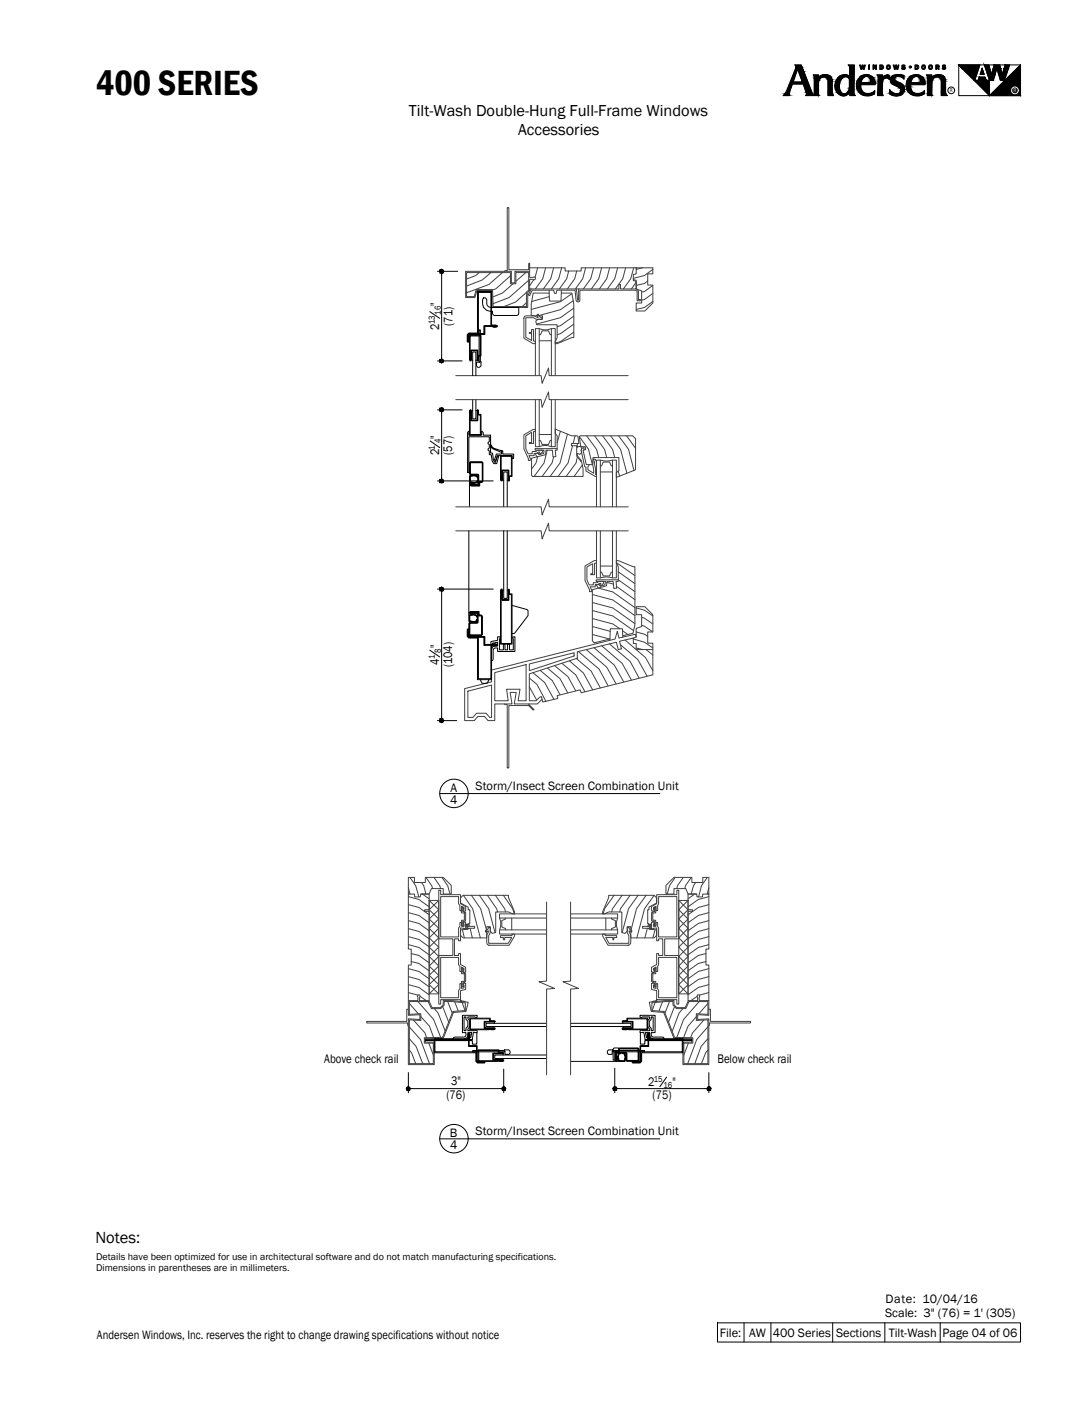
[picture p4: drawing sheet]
<svg xmlns="http://www.w3.org/2000/svg" width="216mm" height="279mm" viewBox="0 0 216 279" stroke-linecap="round" stroke-linejoin="round" font-family="sans-serif">
<defs><g id="words">
<text font-size="7.1" x="19.1" y="18.9">400 SERIES</text>
<text font-size="3.3" x="18.9" y="246.7">Notes:</text>
<g font-size="3.2">
<text x="81.2" y="23">Tilt-Wash Double-Hung Full-Frame Windows</text>
<text x="102.8" y="26.8">Accessories</text>
</g>
<g font-size="2.5">
<text x="87.1" y="65.5" transform="rotate(-90 87.1 65.5)">2</text>
<text x="87.1" y="60.7" transform="rotate(-90 87.1 60.7)">&quot;</text>
<text x="89.8" y="64.6" transform="rotate(-90 89.8 64.6)">(71)</text>
<text x="87.1" y="87.1" transform="rotate(-90 87.1 87.1)">&quot;</text>
<text x="87.1" y="90.3" transform="rotate(-90 87.1 90.3)">2</text>
<text x="89.7" y="90.3" transform="rotate(-90 89.7 90.3)">(57)</text>
<text x="87.1" y="131.9" transform="rotate(-90 87.1 131.9)">4</text>
<text x="87.1" y="128.6" transform="rotate(-90 87.1 128.6)">&quot;</text>
<text x="89.7" y="132.5" transform="rotate(-90 89.7 132.5)">(104)</text>
<text x="89.4" y="159.6">4</text>
<text x="89.4" y="157.1">A</text>
<text x="94.4" y="156.7">Storm/Insect Screen Combination Unit</text>
<text x="64.3" y="210.9">Above check rail</text>
<text x="89.5" y="215.3">3&quot;</text>
<text x="128.6" y="215.5">2</text>
<text x="133.4" y="215.5">&quot;</text>
<text x="142.4" y="210.9">Below check rail</text>
<text x="88.6" y="218.1">(76)</text>
<text x="129.5" y="218.2">(75)</text>
<text x="89.3" y="225.6">B</text>
<text x="94.4" y="225.2">Storm/Insect Screen Combination Unit</text>
<text x="89.4" y="228.1">4</text>
<text x="175.6" y="261.3">Scale: 3&quot; (76) = 1' (305)</text>
<text x="175.7" y="258.5">Date: 10/04/16</text>
<text x="19.2" y="265.8">Andersen Windows, Inc. reserves the right to change drawing specifications without notice</text>
<text x="142.8" y="265.3">File:</text>
<text x="148.7" y="265.3">AW</text>
<text x="153.4" y="265.3">400 Series</text>
<text x="165.9" y="265.3">Sections</text>
<text x="176.3" y="265.3">Tilt-Wash</text>
<text x="187" y="265.3">Page 04 of 06</text>
</g>
<g font-size="2">
<text x="19.1" y="250.1">Details have been optimized for use in architectural software and do not match manufacturing specifications.</text>
<text x="19.1" y="252.3">Dimensions in parentheses are in millimeters.</text>
</g>
<g font-size="1.8">
<text x="86.3" y="64.4" transform="rotate(-90 86.3 64.4)">13</text>
<text x="87.5" y="62.4" transform="rotate(-90 87.5 62.4)">16</text>
<text x="86.3" y="89.2" transform="rotate(-90 86.3 89.2)">1</text>
<text x="87.5" y="88" transform="rotate(-90 87.5 88)">4</text>
<text x="86.3" y="130.7" transform="rotate(-90 86.3 130.7)">1</text>
<text x="87.5" y="129.5" transform="rotate(-90 87.5 129.5)">8</text>
<text x="129.7" y="214.7">15</text>
<text x="131.6" y="216">16</text>
</g>
<text font-size="1.1" x="188.5" y="18.3">R</text>
<text font-size="1.1" fill="#fafafa" x="201.1" y="18.3">R</text>
</g></defs>
<!-- layer: A-ANNO-TEXT -->
<g fill="none" stroke="#000" stroke-width=".2">
<path d="M157.7 12.9h1.3l2.5 6.1h-1.7l.2-.4-.6-1.9h-2.2l-.5 1.5v.8h-1.3l.6-.8 1.9-4.6zM157.9 12.9h1.1l2.3 6h-1.3l.1-.3-.7-2h-2.2l-.5 1.6v.7h-1.2l.8-1.2 1.6-4.1zM158 13h.9l2.3 5.9h-1.1l.1-.5-.7-1.8h-2.3l-.6 1.6v.7h-.9l.7-1.2 1.6-4.1zM158.3 13.6l.9 2.6h-1.8zM158.3 13.4l1 2.9h-2zM158.4 13.1l.2 1.1 .8 2.2h-2.2zM161.4 14.9h1v.4a1.53 1.53 0 0 1 1.7-.5 1.53 1.53 0 0 1 1.1 1.3v2.2l.2 .7h-1.1v-2.9a.93 .93 0 0 0-1.1-.8 .93 .93 0 0 0-.8 1.1v2.3l.2 .3h-1v-3.6zM161.5 14.9h.9v.6a1.47 1.47 0 0 1 1.6-.7 1.47 1.47 0 0 1 1.1 1.3v2.2l.2 .6h-1v-2.8a.99 .99 0 0 0-1.1-.9 .99 .99 0 0 0-.8 1.1v2.6h-.8l.1-3.5zM161.6 15h.7v.6a1.58 1.58 0 0 1 2.6 0l.1 .3v2.4l.2 .6h-.8v-2.8a1.06 1.06 0 0 0-1.2-.9 1.06 1.06 0 0 0-.9 1.1v2.6h-.6v-3.5zM166.9 15.6a.98 .98 0 0 1 1-.5 .98 .98 0 0 1 .8 .8v1.5a1.17 1.17 0 0 1-1.6 1.3 2.14 2.14 0 0 1-.2-3.1zM167 15.6a.88 .88 0 0 1 .9-.4 .88 .88 0 0 1 .7 .7v1.5a1.13 1.13 0 0 1-1.4 1.2 2.08 2.08 0 0 1-.2-3zM167.1 15.6a.87 .87 0 0 1 1.4 0 2.77 2.77 0 0 1-.7 2.9h-.6a2.01 2.01 0 0 1-.1-2.9z"/>
<path d="M168.3 12.9h1.3l-.1 5.4 .2 .7h-1.1l.1-.8a1.44 1.44 0 0 1-1.3 .9 1.44 1.44 0 0 1-1.3-.8 2.1 2.1 0 0 1-.1-2.6 2.1 2.1 0 0 1 2.6-.6v-1.6l-.1-.4zM168.5 12.9h1l-.1 5.4 .2 .6h-.9v-.9a1.51 1.51 0 0 1-1.5 1 1.51 1.51 0 0 1-1.4-1.3 2.05 2.05 0 0 1 2.3-2.8l.6 .3v-1.7zM168.6 13h.8l-.1 5.4 .2 .5h-.7v-1.3l-.6 1a1.53 1.53 0 0 1-1.7 .1 1.53 1.53 0 0 1-.7-1.6 1.81 1.81 0 0 1 .9-1.9 1.81 1.81 0 0 1 2 .2v-1.9zM170.4 15.6a1.81 1.81 0 0 1 2.1-.7 1.81 1.81 0 0 1 1.2 1.9h-2.9a1.49 1.49 0 0 0 .7 1.6 1.49 1.49 0 0 0 1.7-.1l.4-.3v.7a2.24 2.24 0 0 1-3-.2 2.24 2.24 0 0 1-.2-2.9zM170.6 12.9h.2l.1 .6 .2-.6h.2l.1 .6 .2-.6h.1l-.2 .9h-.2l-.2-.6-.1 .6h-.2zM170.7 12.9l.2 .9 .3-.9 .2 .9 .2-.9M170.8 15.2a1.75 1.75 0 0 1 1.9-.2 1.75 1.75 0 0 1 .9 1.7h-2.8a1.57 1.57 0 0 0 .8 1.8 1.57 1.57 0 0 0 1.9-.4v.5a2.17 2.17 0 0 1-3-.4 2.17 2.17 0 0 1 .3-3zM170.9 15.2a1.65 1.65 0 0 1 1.8-.1 1.65 1.65 0 0 1 .9 1.5h-2.9a1.65 1.65 0 0 0 .7 1.9 1.65 1.65 0 0 0 2-.2 1.2 1.2 0 0 1-1.4 .6 2.05 2.05 0 0 1-1.9-1.4 2.05 2.05 0 0 1 .8-2.3zM171.2 15.4a.95 .95 0 0 1 1.3-.2 .95 .95 0 0 1 .2 1.3h-2l.2-.7zM171.3 15.4a.85 .85 0 0 1 1.1-.2 .85 .85 0 0 1 .3 1.2h-1.9zM171.3 15.5a.79 .79 0 0 1 1.1-.2 .79 .79 0 0 1 .3 1l-1.8 .1 .1-.5zM172.3 12.9h.2v.9h-.2z"/>
<path d="M172.4 12.9v.9M173.2 12.9h.2l.3 .5v-.5h.2v.9h-.2l-.3-.6v.6h-.2zM173.8 12.9v.9l-.5-.9v.9M174 14.9h1.1v.6l.8-.6h.6v.9a.77 .77 0 0 0-1-.2 .77 .77 0 0 0-.4 .9v2l.2 .5h-1.2l.2-3.6zM174.1 14.9h1v.8a.98 .98 0 0 1 1.3-.7v.6a.85 .85 0 0 0-1 0 .85 .85 0 0 0-.3 .9l-.1 2 .1 .4h-.8v-3.5zM174.3 15h.7l-.1 .9a1.44 1.44 0 0 1 1.4-.9v.5l-.1-.1a.99 .99 0 0 0-1.3 1.1v2l.2 .4h-.8l.1-3.5zM174.6 12.9h.3a.44 .44 0 0 1 .4 .4 .44 .44 0 0 1-.4 .5h-.3zM174.7 12.9a.4 .4 0 0 1 .5 .4 .4 .4 0 0 1-.5 .4zM174.8 13.1a.29 .29 0 0 1 .3 .3 .29 .29 0 0 1-.3 .2zM176 12.9a.42 .42 0 0 1 .6 .2 .42 .42 0 0 1-.1 .5 .42 .42 0 0 1-.6-.1zM176.2 13.1a.25 .25 0 0 1 .3 .2 .25 .25 0 0 1-.3 .3zM176.9 15.5a1.99 1.99 0 0 1 2.4-.5l-.1 .4a1.14 1.14 0 0 0-1.8 .3 1.75 1.75 0 0 0 1.3 .9 1.22 1.22 0 0 1 .6 1.5 1.22 1.22 0 0 1-1.4 .8h-.7l-.5-.3v-.4a1.34 1.34 0 0 0 2.2 0l-.1-.6-.7-.5a2 2 0 0 1-1.3-.9z"/>
<path d="M176.9 15.3a2.43 2.43 0 0 1 2.4-.3v.6a1.52 1.52 0 0 0-1.7-.2l-.1 .1a.51 .51 0 0 0 .4 .7l.5 .2a1.3 1.3 0 0 1 1 1.6 1.3 1.3 0 0 1-1.5 1l-.7-.1-.6-.2v-.7a1.31 1.31 0 0 0 2.2 .2v-.6l-.7-.5a1.73 1.73 0 0 1-1.4-.9v-.5zM177 15.1l.9-.3 1.1 .1 .4 .1v.7a1.32 1.32 0 0 0-1.8-.2 .48 .48 0 0 0 .3 .6l.6 .3a1.4 1.4 0 0 1 1 1.6 1.4 1.4 0 0 1-1.6 1.1l-.7-.1-.7-.3v-.9a1.48 1.48 0 0 0 2.2 .5v-.6a1.91 1.91 0 0 0-1.5-.9 1.07 1.07 0 0 1-.2-1.7zM177.2 12.9h.2l.2 .6 .1-.6h.2l.2 .6 .2-.6h.1l-.2 .9h-.3l-.1-.6-.1 .6h-.2zM177.4 12.9l.2 .9 .2-.9 .3 .9 .2-.9M179 13l.5-.1 .1 .2-.3-.1-.1 .2a.34 .34 0 0 1 .4 .4 .34 .34 0 0 1-.5 .2l-.2-.3 .3 .1 .3-.1-.5-.2zM179.5 13.1l-.1-.2h-.3a.35 .35 0 0 0 .1 .4 .35 .35 0 0 0 .3 .2 .26 .26 0 0 1-.2 .2 .26 .26 0 0 1-.3-.2M180.2 15.6a1.86 1.86 0 0 1 2.2-.7 1.86 1.86 0 0 1 1.2 1.9h-2.9a1.51 1.51 0 0 0 .9 1.7 1.51 1.51 0 0 0 1.9-.5l-.1 .7a2.24 2.24 0 0 1-3-.2 2.24 2.24 0 0 1-.2-2.9zM180.3 15.6a1.76 1.76 0 0 1 2-.7 1.76 1.76 0 0 1 1.2 1.8h-2.8a1.56 1.56 0 0 0 .8 1.8 1.56 1.56 0 0 0 1.9-.4l-.1 .5a2.15 2.15 0 0 1-2.8-.2 2.15 2.15 0 0 1-.2-2.8zM180.3 15.6a1.67 1.67 0 0 1 2-.6 1.67 1.67 0 0 1 1.1 1.6h-2.8a1.62 1.62 0 0 0 .7 1.9 1.62 1.62 0 0 0 2-.2v.2a2.09 2.09 0 0 1-2.8-.2 2.09 2.09 0 0 1-.2-2.7zM181.1 15.4a.93 .93 0 0 1 1.2-.2 .93 .93 0 0 1 .4 1.1l-.3 .1h-1.7zM181.1 15.4a.93 .93 0 0 1 1.3-.2 .93 .93 0 0 1 .2 1.3h-2.1zM181.2 15.5a.84 .84 0 0 1 1-.2 .84 .84 0 0 1 .4 .9l-.3 .2h-1.6z"/>
<path d="M181.6 12.9h.3a.44 .44 0 0 1 .4 .4 .44 .44 0 0 1-.4 .5h-.3zM181.7 12.9a.4 .4 0 0 1 .5 .4 .4 .4 0 0 1-.5 .4zM181.7 13.1a.29 .29 0 0 1 .4 .3 .29 .29 0 0 1-.4 .2zM183 12.9a.42 .42 0 0 1 .6 .2 .42 .42 0 0 1-.1 .5 .42 .42 0 0 1-.6-.1zM183.2 13.1a.25 .25 0 0 1 .3 .2 .25 .25 0 0 1-.3 .3zM183.8 14.9h1.1v.4a1.67 1.67 0 0 1 2.6 .2l.1 .3v2.5l.4 .7h-1.2v-2.9a.9 .9 0 0 0-1.1-.8 .9 .9 0 0 0-.7 1.1l-.1 2.3 .1 .3h-1v-3.6zM184 14.9h.9v.6a1.47 1.47 0 0 1 1.6-.7 1.47 1.47 0 0 1 1.1 1.3v2.2l.2 .6h-1v-2.8a.99 .99 0 0 0-1.1-.9 .99 .99 0 0 0-.8 1.1v2.6h-.8l.1-3.5zM184.1 15h.7v.6a1.58 1.58 0 0 1 2.6 0l.1 .3v2.4l.2 .6h-.8v-2.8a1.06 1.06 0 0 0-1.2-.9 1.06 1.06 0 0 0-.9 1.1v2.6h-.6v-3.5zM184.3 13.1a.42 .42 0 0 1 .6-.1 .42 .42 0 0 1 0 .6 .42 .42 0 0 1-.6 0zM184.5 13a.34 .34 0 0 1 .4 .3 .34 .34 0 0 1-.4 .3l-.2-.1zM184.5 13.1a.25 .25 0 0 1 .3 .2 .25 .25 0 0 1-.3 .3zM185.7 12.9h.4a.27 .27 0 0 1 .3 .2 .27 .27 0 0 1-.1 .3l.1 .4h-.2l-.2-.3h-.1v.3h-.2z"/>
<path d="M185.7 13.3h.5v-.4h-.5v.9M185.9 13l.2 .1v.2h-.2zM186.1 13.3l.2 .5M187 13l.1-.1a.36 .36 0 0 1 .5 .2h-.1l-.2-.1-.1 .1 .1 .1a.34 .34 0 0 1 .4 .3 .34 .34 0 0 1-.3 .4 .34 .34 0 0 1-.4-.3v-.1l.3 .1h.2l-.1-.1a.31 .31 0 0 1-.3-.1 .31 .31 0 0 1-.1-.4zM187.6 13.1a.26 .26 0 0 0-.3-.2 .26 .26 0 0 0-.2 .3 .35 .35 0 0 1 .3 .1 .35 .35 0 0 1 .1 .4h-.3l-.2-.2M190.3 12.9l6 6.1 6.2-6.1v6.1h-12.2zM190.3 12.9h12.2M194.4 12.9l-1 3h.7l.2-.6h1.2l.2 .6h.6M194.9 13.6l.4 1.1h-.8zM195.3 12.9l1 3M196.2 12.9l.5 1.8 .6-1.8M196.3 15.9v3.1"/>
<path d="M198.4 12.9l.5 1.8 .6-1.8M200.3 12.9l-1 3h-.8l-.7-2.3-.7 2.3h-.8M87.3 157.5h43.6M87.3 226h43.6M142.4 262.5h60.1v3.8h-60.1zM147.6 262.5v3.8M153 262.5v3.8M165.2 262.5v3.8M175.6 262.5v3.8M186.6 262.5v3.8"/>
<circle cx="176.3" cy="13.4" r=".35"/>
<circle cx="180.6" cy="13.3" r=".22"/>
<circle cx="180.6" cy="13.3" r=".1"/>
<circle cx="183.3" cy="13.4" r=".35"/>
<circle cx="188.8" cy="17.9" r=".67"/>
<circle cx="90.1" cy="157.4" r="2.83"/>
<circle cx="90.1" cy="226" r="2.83"/>
</g>
<g fill="#000" stroke="#000" stroke-width=".2">
<path d="M163.6 14.9h.3zM178.1 14.9h.2zM178.3 18.7h.5zM186.1 14.9h.3zM193.3 15.9h3v3.1zM201.8 13.6l.7-.7v.7z"/>
<path d="M155.9 18.6l.6 .1zM155.8 18.7h.7z"/>
<path d="M155.8 18.7l.8 .2-.1-.2zM155.8 18.7l.8 .2h-.9z"/>
<path d="M156.2 18.2h.4zM156.2 18.2h.4z"/>
<path d="M156.2 18.2l.3 .4 .1-.4zM156.2 18.2l.3 .4h-.6z"/>
<path d="M156.4 17.7l.2 .5 .1-.5zM156.4 17.7l.2 .5h-.4z"/>
<path d="M156.9 16.6l-.2 1.1 .5-1.1zM156.9 16.6l-.2 1.1h-.3z"/>
<path d="M157.9 13.9l-.7 2.5 .9-2.5zM157.9 13.9l-.7 2.5h-.3z"/>
<path d="M158 13.6l.1 .3 .1-.3zM158 13.6l.1 .3h-.2z"/>
<path d="M158 13.3l.2 .3 .1-.3zM158 13.3l.2 .3h-.2z"/>
<path d="M158 13.1l.3 .2 .1-.2zM158 13.1l.3 .2h-.3z"/>
<path d="M158 13l.9 .1zM158 13l.9 .1z"/>
<path d="M158.4 13.1l.6 .2-.1-.2zM158.4 13.1l.6 .2h-.6z"/>
<path d="M158.4 13.3l.9 .6-.3-.6zM158.4 13.3l.9 .6h-.8z"/>
<path d="M158.5 13.9l.9 .3-.1-.3zM158.5 13.9l.9 .3h-.8z"/>
<path d="M158.6 14.2l1.6 2.2-.8-2.2zM158.6 14.2l1.6 2.2h-.8z"/>
<path d="M156.9 16.4l3.4 .2-.1-.2zM156.9 16.4l3.4 .2h-3.4z"/>
<path d="M159.5 16.6l1.5 1.8-.7-1.8zM159.5 16.6l1.5 1.8h-.8z"/>
<path d="M160.2 18.4l.9 .3-.1-.3zM160.2 18.4l.9 .3h-.9z"/>
<path d="M160.2 18.7l1 .1-.1-.1zM160.2 18.7l1 .1h-1z"/>
<path d="M160.2 18.8l1 .1zM160.2 18.8l1 .1z"/>
<path d="M161.6 15h.7zM161.6 15h.7z"/>
<path d="M161.7 15l.6 .4v-.4zM161.7 15l.6 .4h-.6z"/>
<path d="M161.7 15.4l.6 .2v-.2zM161.7 15.4l.6 .2h-.6z"/>
<path d="M161.7 16.3l.6 2.4v-2.4zM161.7 16.3l.6 2.4h-.6z"/>
<path d="M161.7 18.7l.6 .2v-.2zM161.7 18.7l.6 .2h-.6z"/>
<path d="M161.7 15.9l.6 .4 .1-.4zM161.7 15.9l.6 .4h-.6z"/>
<path d="M161.7 15.6l.7 .3 .2-.3zM161.7 15.6l.7 .3h-.7z"/>
<path d="M162.4 15.5l.2 .1 .1-.1zM162.4 15.5l.2 .1h-.3z"/>
<path d="M162.9 15.2h.5zM162.9 15.2h.5z"/>
<path d="M162.8 15.2l-.1 .3 .4-.3zM162.4 15.5l.4-.3-.1 .3z"/>
<path d="M163.2 15h1.1zM163.2 15h1.1z"/>
<path d="M162.9 15.2h.5zM162.9 15.2h.6z"/>
<path d="M162.9 15.2h.5zM162.8 15.2h.3z"/>
<path d="M163.6 14.9l.7 .1zM163.2 15h1.1z"/>
<path d="M163.2 15l1.4 .1zM162.9 15.1l.3-.1 1.4 .1z"/>
<path d="M162.9 15.1l1.7 .1zM162.9 15.1l1.7 .1z"/>
<path d="M163.5 15.2h1.1zM163.5 15.2h1.1z"/>
<path d="M163.6 15.2h1.1zM163.6 15.2h1.1z"/>
<path d="M163.8 15.2l1 .1zM163.8 15.2l1 .1z"/>
<path d="M164 15.3l.9 .1-.1-.1zM164 15.3l.9 .1h-.7z"/>
<path d="M164.2 15.4l.7 .2v-.2zM164.2 15.4l.7 .2h-.6z"/>
<path d="M164.3 15.6l.7 .1-.1-.1zM164.3 15.6l.7 .1h-.7z"/>
<path d="M164.3 15.7l.7 .2v-.2zM164.3 15.7l.7 .2h-.6z"/>
<path d="M164.4 15.9l.6 .2v-.2zM164.4 15.9l.6 .2h-.6z"/>
<path d="M164.4 16.1h.6zM164.4 16.1h.6z"/>
<path d="M164.4 16.1l.6 2.2v-2.2zM164.4 16.1l.6 2.2h-.6z"/>
<path d="M164.4 18.3l.7 .4-.1-.4zM164.4 18.3l.7 .4h-.7z"/>
<path d="M164.4 18.7l.8 .2-.1-.2zM164.4 18.7l.8 .2h-.8z"/>
<path d="M165.8 17l.6 .1zM165.8 17l.6 .1z"/>
<path d="M165.8 17.1l.7 .6-.1-.6zM165.8 17.1l.7 .6h-.6z"/>
<path d="M165.9 16.4l.5 .6 .1-.6zM165.9 16.4l.5 .6h-.6z"/>
<path d="M165.9 17.7l.6 .1zM165.9 17.7l.6 .1z"/>
<path d="M165.9 17.8l.9 .5-.3-.5zM165.9 17.8l.9 .5h-.6z"/>
<path d="M165.9 16.2l.6 .2 .1-.2zM165.9 16.2l.6 .2h-.6z"/>
<path d="M166.1 15.9l.5 .3 .1-.3zM166.1 15.9l.5 .3h-.7z"/>
<path d="M166.2 18.3l.7 .1-.1-.1zM166.2 18.3l.7 .1h-.6z"/>
<path d="M166.3 18.4l.8 .2-.2-.2zM166.3 18.4l.8 .2h-.6z"/>
<path d="M166.3 15.5l.6 .1zM166.3 15.5l.6 .1z"/>
<path d="M166.3 15.6l.4 .3 .2-.3zM166.3 15.6l.4 .3h-.6z"/>
<path d="M166.5 18.6l.6 .1zM166.5 18.6l.6 .1z"/>
<path d="M166.6 18.7h.9zM166.6 18.7h.9z"/>
<path d="M166.7 15.2l.2 .3 .5-.3zM166.3 15.5l.4-.3 .2 .3z"/>
<path d="M166.7 18.7h.8zM166.7 18.7h.8z"/>
<path d="M166.8 15.2h.7zM166.8 15.2h.6z"/>
<path d="M166.9 15.1h.9zM166.8 15.2h.7z"/>
<path d="M166.9 18.9h.9zM166.9 18.9h.5z"/>
<path d="M167.6 14.9l.4 .1zM167.2 15h.8z"/>
<path d="M167.2 15h.9zM167.1 15h1z"/>
<path d="M167.6 18.7h.4zM167.5 18.7h.5z"/>
<path d="M166.8 18.7l1 .2 .2-.2zM166.8 18.7l1 .2h-.9zM166.9 18.9h.9zM166.9 18.9h.9z"/>
<path d="M167.1 15l1.2 .1-.2-.1zM166.9 15.1l.2-.1 1.2 .1z"/>
<path d="M167.9 18.7h.3zM167.6 18.7h.4z"/>
<path d="M168 18.6h.2zM167.9 18.7h.3z"/>
<path d="M167.8 15.1l.7 .1zM167.8 15.1l.7 .1z"/>
<path d="M168.2 18.5v.1l.1-.1zM168 18.6l.2-.1v.1z"/>
<path d="M168.4 15.4h.3zM168.4 15.4h.3z"/>
<path d="M168.3 15.2l.4 .2zM168.3 15.2l.4 .2z"/>
<path d="M168.5 18l-.2 .5zM168.5 18l-.2 .5h-.1z"/>
<path d="M168.7 15.4h.7zM168.7 15.4h.7z"/>
<path d="M168.6 17.6l.2 .1zM168.6 17.6l.2 .1z"/>
<path d="M168.6 17.7v.3l.2-.3zM168.6 17.7l-.1 .3z"/>
<path d="M168.8 17.6l.5 .1zM168.8 17.6l.5 .1z"/>
<path d="M168.8 17.7l.5 .7v-.7zM168.8 17.7l.5 .7h-.5z"/>
<path d="M168.8 18.4l.6 .4-.1-.4zM168.8 18.4l.6 .4h-.6z"/>
<path d="M168.6 13l.8 .1zM168.6 13l.8 .1z"/>
<path d="M168.7 13.1l.7 .4v-.4zM168.7 13.1l.7 .4h-.7z"/>
<path d="M168.7 13.5l.7 1.9v-1.9zM168.7 13.5l.7 1.9h-.7z"/>
<path d="M168.4 15.4l1 .1v-.1zM168.4 15.4l1 .1h-.8z"/>
<path d="M168.6 15.5l.8 .4v-.4zM168.6 15.5l.8 .4h-.7z"/>
<path d="M168.7 15.9l.7 1.5v-1.5zM168.7 15.9l.7 1.5h-.7z"/>
<path d="M168.7 17.4l.6 .2 .1-.2zM168.7 17.4l.6 .2h-.7z"/>
<path d="M168.8 18.8l.7 .1zM168.8 18.8l.7 .1z"/>
<path d="M170.1 16.6h3.5zM170.1 16.6h3.5z"/>
<path d="M170.4 18h.5zM170.4 18h.5z"/>
<path d="M170.1 16.6l.6 .5v-.5zM170.1 16.6l.6 .5h-.6z"/>
<path d="M170.1 17.1l.6 .1v-.1zM170.1 17.1l.6 .1h-.6z"/>
<path d="M170.1 17.2l.7 .4-.1-.4zM170.1 17.2l.7 .4h-.6z"/>
<path d="M170.7 18.3h.5zM170.7 18.3h.5z"/>
<path d="M170.2 17.6h.6zM170.2 17.6h.6z"/>
<path d="M170.2 17.6l.7 .4-.1-.4zM170.2 17.6l.7 .4h-.5z"/>
<path d="M170.2 16.1l.5 .4 .1-.4zM170.2 16.1l.5 .4h-.6z"/>
<path d="M170.4 15.8l.4 .3 .1-.3zM170.4 15.8l.4 .3h-.6z"/>
<path d="M170.4 18l.8 .3-.3-.3zM170.4 18l.8 .3h-.5z"/>
<path d="M170.5 15.6l.4 .2 .1-.2zM170.5 15.6l.4 .2h-.5z"/>
<path d="M170.8 15.4l.2 .2 .2-.2zM170.8 15.4l.2 .2h-.5z"/>
<path d="M170.7 18.3l.9 .3-.4-.3zM170.7 18.3l.9 .3h-.7z"/>
<path d="M170.9 15.2l.3 .2 .1-.2zM170.9 15.2l.3 .2h-.4z"/>
<path d="M171.4 15h1zM171.4 15h1z"/>
<path d="M171.1 15.1l.2 .1 .3-.1zM170.9 15.2l.2-.1 .2 .1z"/>
<path d="M170.9 18.6l.9 .1zM170.9 18.6l.9 .1z"/>
<path d="M171.1 18.7h.9zM171.1 18.7h.9z"/>
<path d="M171.9 14.9l.5 .1zM171.4 15h1z"/>
<path d="M171.3 15h.7zM171.1 15.1h.5z"/>
<path d="M171.4 15h1.1zM171.4 15h1.1z"/>
<path d="M172.4 18.7h.7zM172.4 18.7h.7z"/>
<path d="M171.1 18.7h1.3zM171.1 18.7h1.3z"/>
<path d="M171.8 18.9h.7zM171.8 18.9h.2z"/>
<path d="M172 15l.7 .1zM172 15l.7 .1z"/>
<path d="M172.3 15.1l.6 .1zM172.3 15.1l.6 .1z"/>
<path d="M171.5 18.9h1.2zM171.5 18.9h1z"/>
<path d="M172.9 16.3h.7zM172.9 16.3h.7z"/>
<path d="M172.5 15.2l.5 .2zM172.5 15.2l.5 .2z"/>
<path d="M171.3 18.8h1.7zM171.3 18.8l1.4 .1z"/>
<path d="M172.7 15.4l.5 .2-.2-.2zM172.7 15.4l.5 .2h-.5z"/>
<path d="M171.1 18.7h2zM171.1 18.7l1.9 .1z"/>
<path d="M172.7 15.6l.6 .1-.1-.1zM172.7 15.6l.6 .1h-.4z"/>
<path d="M172.9 15.7l.5 .2-.1-.2zM172.9 15.7l.5 .2h-.5z"/>
<path d="M172.8 18.6l.3 .1 .2-.1zM172.4 18.7l.4-.1 .3 .1z"/>
<path d="M173 18.5h.4zM172.8 18.6h.5z"/>
<path d="M172.9 15.9l.6 .2-.1-.2zM172.9 15.9l.6 .2h-.6z"/>
<path d="M173.4 18.3v.1zM173.4 18.3l-.1 .1z"/>
<path d="M173.3 18.4l.1 .1v-.1zM173 18.5l.3-.1 .1 .1z"/>
<path d="M172.9 16.1l.7 .2-.1-.2zM172.9 16.1l.7 .2h-.7z"/>
<path d="M172.9 16.3l.7 .2v-.2zM172.9 16.3l.7 .2h-.9z"/>
<path d="M172.7 16.5h.9zM172.5 16.5h1.1z"/>
<path d="M170.1 16.5l3.5 .1zM170.1 16.5l3.5 .1z"/>
<path d="M170.1 16.6h3.5zM170.1 16.6h3.5z"/>
<path d="M174.4 16.5l.5 2v-2zM174.4 16.5l.5 2h-.6z"/>
<path d="M174.3 18.5l.7 .3-.1-.3zM174.3 18.5l.7 .3h-.7z"/>
<path d="M174.3 15h.7zM174.3 15h.7z"/>
<path d="M174.3 15l.7 .4v-.4zM174.3 15l.7 .4h-.6z"/>
<path d="M174.4 15.4l.5 .5 .1-.5zM174.4 15.4l.5 .5h-.5z"/>
<path d="M174.4 16.2l.5 .3 .1-.3zM174.4 16.2l.5 .3h-.5z"/>
<path d="M174.3 18.8l.8 .1zM174.3 18.8l.8 .1z"/>
<path d="M174.4 15.9l.6 .3 .1-.3zM174.4 15.9l.6 .3h-.6z"/>
<path d="M175.1 15.8v.1zM175.1 15.8l-.2 .1z"/>
<path d="M175.3 15.5l-.2 .3 .3-.3zM175.3 15.5l-.2 .3z"/>
<path d="M175.4 15.4h.2zM175.4 15.4h.4z"/>
<path d="M175.4 15.4v.1l.2-.1zM175.4 15.4l-.1 .1z"/>
<path d="M175.4 15.4h.4zM175.4 15.4h.5z"/>
<path d="M175.9 15.4h.4zM175.9 15.4h.4z"/>
<path d="M176.1 15h.2zM176 15h.3z"/>
<path d="M176 15h.3zM176 15h.3z"/>
<path d="M176 15h.3zM175.9 15h.4z"/>
<path d="M175.9 15l.4 .1zM175.7 15.1h.6z"/>
<path d="M175.7 15.1l.6 .2v-.2zM175.5 15.3l.2-.2 .6 .2z"/>
<path d="M175.5 15.3l.8 .1zM175.4 15.4h.9z"/>
<path d="M175.9 15.4h.4zM175.9 15.4h.4z"/>
<path d="M176.2 15.4l.1 .1zM176.2 15.4h.1v.1z"/>
<path d="M176.7 18.2l.2 .1zM176.7 18.2l.2 .1h-.2z"/>
<path d="M176.7 18.3l.5 .2zM176.7 18.3l.5 .2h-.5z"/>
<path d="M176.7 18.5l.6 .1zM176.7 18.5l.6 .1z"/>
<path d="M176.7 18.6l.9 .1zM176.7 18.6l.9 .1z"/>
<path d="M176.8 15.7l.6 .2v-.2zM176.8 15.7l.6 .2h-.6z"/>
<path d="M176.9 15.5h.5zM176.9 15.5h.5z"/>
<path d="M176.9 15.5l.5 .2v-.2zM176.9 15.5l.5 .2h-.6zM176.8 15.7h.6zM176.8 15.7h.6z"/>
<path d="M176.8 15.9h.6zM176.8 15.9h.6z"/>
<path d="M176.8 15.9l.8 .1zM176.8 15.9l.8 .1z"/>
<path d="M177 15.4l.4 .1 .1-.1zM177 15.4l.4 .1h-.5z"/>
<path d="M177 15.3h.6zM177 15.3l.5 .1z"/>
<path d="M176.8 16l.9 .1-.1-.1zM176.8 16l.9 .1h-.9z"/>
<path d="M176.9 18.7h.8zM176.9 18.7h.8z"/>
<path d="M177.1 15.2h.5zM177 15.3h.6z"/>
<path d="M177.2 15.2h.5zM177.2 15.2h.4z"/>
<path d="M176.8 16.1l.9 .1zM176.8 16.1l.9 .1z"/>
<path d="M176.9 18.7h1.1zM176.9 18.7h1.1z"/>
<path d="M176.8 16.2h1.1zM176.8 16.2h1.1z"/>
<path d="M177.2 15.1h.6zM177.2 15.1l.5 .1z"/>
<path d="M176.9 16.2l1.2 .2-.2-.2zM176.9 16.2l1.2 .2h-1.2z"/>
<path d="M177.4 15.1h.5zM177.2 15.1h.6z"/>
<path d="M176.9 16.4l1.5 .1-.3-.1zM176.9 16.4l1.5 .1h-1.4z"/>
<path d="M177.4 15h.8zM177.4 15l.5 .1z"/>
<path d="M177.7 18.9h.5zM177.7 18.9h.4zM177.7 18.9h.4z"/>
<path d="M177.6 18.9h.7zM177.6 18.9h.6z"/>
<path d="M178.1 14.9h.5zM177.9 14.9h.7z"/>
<path d="M177 16.5l1.5 .1zM177 16.5l1.5 .1z"/>
<path d="M177.1 16.6h1.6zM177.1 16.6h1.6z"/>
<path d="M177.3 18.9h1.2zM177.3 18.9h1z"/>
<path d="M177.2 18.9h1.4zM177.2 18.9h1.3z"/>
<path d="M177.9 14.9h.7zM177.9 14.9h.7z"/>
<path d="M177.9 14.9l1.1 .1zM177.6 15h1.4z"/>
<path d="M177.2 16.6l1.6 .1zM177.2 16.6l1.6 .1z"/>
<path d="M177.3 16.7l1.7 .1-.2-.1zM177.3 16.7l1.7 .1h-1.4z"/>
<path d="M178.2 18.7h.6zM178 18.7h.8z"/>
<path d="M177 18.7l1.6 .2 .2-.2zM177 18.7l1.6 .2h-1.4z"/>
<path d="M178.9 18h.4zM178.9 18h.4z"/>
<path d="M178.4 18.7h.5zM178.3 18.7h.5zM178.2 18.7h.6z"/>
<path d="M177.6 15h1.4zM177.6 15h1.4z"/>
<path d="M177.6 16.8l1.5 .2-.1-.2zM177.6 16.8l1.5 .2h-1.1z"/>
<path d="M177.6 15h1.6zM177.4 15h1.8z"/>
<path d="M178.6 18.5l.3 .2 .1-.2zM178.4 18.7l.2-.2 .3 .2z"/>
<path d="M178 17l1.2 .1zM178 17l1.2 .1z"/>
<path d="M178.8 18.3l.2 .2 .1-.2zM178.8 18.3l.2 .2h-.4zM178.6 18.5h.4zM178.6 18.5h.4z"/>
<path d="M178.2 15h1.1zM178.2 15h1.1z"/>
<path d="M179.1 15.3l.1 .1zM179.1 15.3l.1 .1z"/>
<path d="M178.1 17.1l1.2 .1-.1-.1zM178.1 17.1l1.2 .1z"/>
<path d="M178.8 18.3h.4zM178.8 18.3h.3z"/>
<path d="M178.4 15l.9 .1zM178.4 15l.9 .1z"/>
<path d="M178.6 15.1l.7 .1zM178.6 15.1l.7 .1z"/>
<path d="M178.9 15.2l.3 .1 .1-.1zM178.9 15.2l.3 .1z"/>
<path d="M178.4 17.2l.9 .1v-.1zM178.4 17.2l.9 .1h-.7z"/>
<path d="M178.9 18.2l.3 .1 .1-.1zM178.9 18.2l.3 .1h-.4z"/>
<path d="M178.6 17.3l.7 .2v-.2zM178.6 17.3l.7 .2h-.6z"/>
<path d="M178.7 17.5h.7zM178.7 17.5h.7z"/>
<path d="M178.9 18l.4 .2v-.2zM178.9 18l.4 .2h-.4z"/>
<path d="M178.8 17.5l.6 .1v-.1zM178.8 17.5l.6 .1h-.6z"/>
<path d="M178.8 17.6l.6 .1v-.1zM178.8 17.6l.6 .1h-.5z"/>
<path d="M178.9 17.7l.5 .1zM178.9 17.7l.5 .1z"/>
<path d="M178.9 17.8l.4 .2 .1-.2zM178.9 17.8l.4 .2h-.4z"/>
<path d="M180 16.6h3.4zM180 16.6h3.4z"/>
<path d="M180.2 18h.6zM180.2 18h.6z"/>
<path d="M180 17.1l.5 .1v-.1zM180 17.1l.5 .1h-.5z"/>
<path d="M180 17.2l.6 .4-.1-.4zM180 17.2l.6 .4h-.6z"/>
<path d="M180.5 18.3h.6zM180.5 18.3h.6z"/>
<path d="M180 16.6l.5 .5 .1-.5zM180 16.6l.5 .5h-.5z"/>
<path d="M180 17.6h.7zM180 17.6h.7z"/>
<path d="M180.1 16.1l.4 .4 .2-.4zM180.1 16.1l.4 .4h-.5z"/>
<path d="M180.1 17.6l.7 .4-.1-.4zM180.1 17.6l.7 .4h-.6z"/>
<path d="M180.3 15.8l.4 .3 .1-.3zM180.3 15.8l.4 .3h-.6z"/>
<path d="M180.2 18l.9 .3-.3-.3zM180.2 18l.9 .3h-.6z"/>
<path d="M180.3 15.6l.5 .2 .1-.2zM180.3 15.6l.5 .2h-.5z"/>
<path d="M180.7 15.4l.2 .2 .2-.2zM180.3 15.6l.4-.2 .2 .2z"/>
<path d="M180.5 18.3l1 .3-.4-.3zM180.5 18.3l1 .3h-.6z"/>
<path d="M180.7 15.2l.4 .2 .1-.2zM180.7 15.2l.4 .2h-.4z"/>
<path d="M181 15.1l.2 .1 .2-.1zM180.7 15.2l.3-.1 .2 .1z"/>
<path d="M180.9 18.6l.8 .1zM180.9 18.6l.8 .1z"/>
<path d="M180.9 18.7h1zM180.9 18.7h1z"/>
<path d="M181.2 15h.7zM181 15.1h.4z"/>
<path d="M181.8 14.9l.5 .1zM181.3 15h1z"/>
<path d="M181.3 15h1zM181.2 15h1.1z"/>
<path d="M181.2 15h1.2zM181.2 15h1.2z"/>
<path d="M182.3 18.7h.7zM182.3 18.7h.7z"/>
<path d="M181 18.7h1.3zM181 18.7h1.3z"/>
<path d="M181.7 18.9h.6zM181.7 18.9h.2z"/>
<path d="M181.9 15l.7 .1zM181.9 15l.7 .1z"/>
<path d="M182.3 15.1l.5 .1zM182.3 15.1l.5 .1z"/>
<path d="M181.4 18.9h1.2zM181.4 18.9h.9z"/>
<path d="M182.4 15.2l.5 .2zM182.4 15.2l.5 .2z"/>
<path d="M182.8 16.3h.6zM182.8 16.3h.6z"/>
<path d="M181.2 18.8h1.6zM181.2 18.8l1.4 .1z"/>
<path d="M182.5 15.4l.6 .2-.2-.2zM182.5 15.4l.6 .2h-.5z"/>
<path d="M181 18.7h2zM181 18.7l1.8 .1z"/>
<path d="M182.6 15.6l.6 .1-.1-.1zM182.6 15.6l.6 .1h-.4z"/>
<path d="M182.7 18.6l.3 .1 .1-.1zM182.3 18.7l.4-.1 .3 .1z"/>
<path d="M182.8 15.7l.5 .2-.1-.2zM182.8 15.7l.5 .2h-.5z"/>
<path d="M183.3 18.3v.1zM183.3 18.3l-.2 .1z"/>
<path d="M183.1 18.4l.2 .1zM182.8 18.5l.3-.1 .2 .1z"/>
<path d="M182.8 18.5h.5zM182.7 18.6h.4z"/>
<path d="M182.8 15.9l.6 .2-.1-.2zM182.8 15.9l.6 .2h-.6z"/>
<path d="M182.8 16.1l.6 .2v-.2zM182.8 16.1l.6 .2h-.6z"/>
<path d="M182.8 16.3l.6 .2v-.2zM182.8 16.3l.6 .2h-.8z"/>
<path d="M182.6 16.5h.8zM182.4 16.5h1z"/>
<path d="M180 16.5l3.5 .1zM180 16.5l3.5 .1z"/>
<path d="M180 16.6h3.5zM180 16.6h3.4z"/>
<path d="M184.1 15h.7zM184.1 15h.7z"/>
<path d="M184.2 15l.6 .4v-.4zM184.2 15l.6 .4h-.6z"/>
<path d="M184.2 15.4l.6 .2v-.2zM184.2 15.4l.6 .2h-.6z"/>
<path d="M184.2 16.3l.6 2.4v-2.4zM184.2 16.3l.6 2.4h-.6z"/>
<path d="M184.2 18.7l.6 .2v-.2zM184.2 18.7l.6 .2h-.6z"/>
<path d="M184.2 15.9l.6 .4 .1-.4zM184.2 15.9l.6 .4h-.6z"/>
<path d="M184.2 15.6l.7 .3 .1-.3zM184.2 15.6l.7 .3h-.7z"/>
<path d="M184.9 15.5l.1 .1 .2-.1zM184.9 15.5l.1 .1h-.2z"/>
<path d="M185.4 15.2h.5zM185.4 15.2h.5z"/>
<path d="M185.2 15.2v.3l.4-.3zM184.9 15.5l.3-.3v.3z"/>
<path d="M185.7 15h1.1zM185.7 15h1.1z"/>
<path d="M185.4 15.2h.5zM185.2 15.2h.4z"/>
<path d="M185.4 15.2h.6zM185.4 15.2h.5z"/>
<path d="M186.1 14.9l.7 .1zM185.7 15h1.1z"/>
<path d="M185.7 15l1.4 .1zM185.4 15.1l.3-.1 1.4 .1z"/>
<path d="M185.4 15.1l1.7 .1zM185.4 15.1l1.7 .1z"/>
<path d="M186 15.2h1.1zM186 15.2h1.1z"/>
<path d="M186.1 15.2h1zM186.1 15.2h1z"/>
<path d="M186.3 15.2l1 .1zM186.3 15.2l1 .1z"/>
<path d="M186.5 15.3l.8 .1v-.1zM186.5 15.3l.8 .1h-.7z"/>
<path d="M186.6 15.4l.8 .2-.1-.2zM186.6 15.4l.8 .2h-.6z"/>
<path d="M186.8 15.6l.7 .1-.1-.1zM186.8 15.6l.7 .1h-.7z"/>
<path d="M186.8 15.7l.7 .2v-.2zM186.8 15.7l.7 .2h-.6z"/>
<path d="M186.9 15.9l.6 .2v-.2zM186.9 15.9l.6 .2h-.6z"/>
<path d="M186.9 16.1h.6zM186.9 16.1h.6z"/>
<path d="M186.9 16.1l.6 2.2v-2.2zM186.9 16.1l.6 2.2h-.6z"/>
<path d="M186.9 18.3l.7 .4-.1-.4zM186.9 18.3l.7 .4h-.7z"/>
<path d="M186.9 18.7l.8 .2-.1-.2zM186.9 18.7l.8 .2h-.8z"/>
<path d="M190.3 12.9l3.1 3 1-3zM190.3 12.9l3.1 3z"/>
<path d="M194.9 13.6l.4 1.1zM194.9 13.6l.4 1.1h-.8z"/>
<path d="M194.3 15.3l1.4 .6-.2-.6zM194.3 15.3l1.4 .6h-1.6z"/>
<path d="M195.3 12.9l1.4 1.8-.5-1.8zM195.3 12.9l1.4 1.8h-.7z"/>
<path d="M196 14.7l1.1 1.2 .4-1.2zM196 14.7l1.1 1.2h-.8z"/>
<path d="M197.1 13.6l.4 1.1 .3-1.1zM197.1 13.6l.4 1.1h-.8z"/>
<path d="M197.3 12.9l1.3 .7-.2-.7zM197.3 12.9l1.3 .7h-1.5z"/>
<path d="M197.8 13.6l1.1 1.1-.3-1.1zM197.8 13.6l1.1 1.1h-.7z"/>
<path d="M198.2 14.7l1.1 1.2 .4-1.2zM198.2 14.7l1.1 1.2h-.8z"/>
<path d="M199.3 13.6l.4 1.1 .4-1.1zM199.3 13.6l.4 1.1h-.8z"/>
<path d="M199.5 12.9l.6 .7 .2-.7zM199.5 12.9l.6 .7h-.8z"/>
<path d="M201.8 13.6l.7 2.3v-2.3zM199.4 15.9l2.4-2.3 .7 2.3z"/>
<path d="M199.4 15.9l3.1 3.1v-3.1zM199.4 15.9l3.1 3.1h-6.2z"/>
</g>
<circle cx="201.4" cy="17.9" r=".67" fill="none" stroke="#fafafa" stroke-width=".2"/>
<!-- layer: A-DETL-MCUT -->
<g fill="none" stroke="#404040" stroke-width=".2">
<path d="M92.6 54.1h8.7v2.2h1.1v-2.2h2.5v3.5l-.4 .4v2.8h-6.6l-.2-3.3h-3.2l-.4 1.4h-1.5zM105.1 53.1v-.9l-.2 .1v1.2h-3.9v-12.3h-.3v12.5l-.6 .1M105.1 53.8h-2.9v2.3h-.7v-2.3h-9.1v5.2h1.8l.4-1.3h2.9l.2 3.3h7v-3l.4-.3v-.4M105.4 57.3l-.6 1.2 .3 .2 .5-1.1h4.3l.2 .6h.3l.1-.6h3.6l.2 2 .1 .2 .4 .1 .2-.1 .1-.2v-2h11l.3 .2v1.9h.7v-.3h-.4v-1.7l-.5-.4M105.8 58.2h3.2v1.5h2.3l.1-1.5h2.1l.4 2.2v6.6h-.4l-2.9 1.2h-.4v-.4l.4-.8v-2.6h-4.1l-.2-.7 .5-.3h.8v-.7h-.5l-.3-.4-.4 .4h-1v-2.3zM109 57.6v.6M111.4 57.6v.6M114.4 57.3l.3 2.3 .1-.1v-2.2M126.2 53.1v1.2l-.5 .2v1l.5 .1v1.7h-3.1v-.9h-.3v.9h-17.7v-1.9l.9 .2 .2-.2v-.3l-.2-.2-.9 .1v-1.9h7v.7h3.2v-.7h14.2v1.2h-1v2.3h1v3.5l-1.5 1.6h-1.8v-1.6h1.1v-2.4l-1.1-.4v-1.5l-.5-.1v-.2M90.4 74.5h17l.2 1.6 1.2-3.1 .2 1.5h15.7M90.4 79.3h17l.2 1.5 1.2-3 .2 1.5h15.7M104.1 62.8a3.3 3.3 0 0 1 2.7 .2l-.2-.5 .1-.1 .6 .6h.2v.4h-1.1l-.5-.4h-1.6v3.9l1.2 .7v-1.4h-.5v-.2h.5v-.6h.4v2.3h.3v.5h-.4l-1.8-1.1v-4z"/>
<path d="M106.2 74.5v-9.3h.8a2.99 2.99 0 0 0 2.4 0h.8v9.3M106.2 79.3v9.3h.8a2.99 2.99 0 0 1 2.4 0h.8v-9.3M107 66.4h.3l.3-.7h1.2l.4 .7h.2M107 65.2v9.3M107 79.3v9.3M107 67.6h2.4M109.4 65.2v9.3M109.4 79.3v9.3M104 86.3l1.8-1.1h.4v.5h-.3v2.3h-.9v-.2h.5v-2l-1.2 .7v2.5l.5 1h.8v-.4h.8l.3-.3h.9v.4l-.6 .5-.1-.1 .2-.4h-.3l-.3 .3h-.5v.4h-1l.2 .5v.5h-.4v-.4l-.8-1.9zM105.7 94.5h10v-1.5l-.2-1.2-1.1-1.3v-2.1h-1v-.4h1.5l-.2-1.4-.2-.1h-1.1l-3.2-1.4v.9l.4 .5v2.8h-.4l.1 1.3-.6 .1-.1-1.4h-1.3v.9l-2.8 .7v3.5l.2 .1h1.3M107 87.4h.3l.3 .8h1.2l.4-.8h.2M107 86.2h2.4"/>
<path d="M110.6 89h-4.4v.3h1.8l-.1 .7-.9 .2-.2-.2h-.6l.4 .7M114.6 88v.8l.3-.2h.4l.2 .4-.2 .4 .2 .4-.4 .4-.5-.2v.4l.8 1-.1 .2M114.9 86.7l.2-.2h10.4l.6 .6v6.1l-3.8 1.5v-.9l.5-.4v-2.6h-5.1l-.1 1.4h-1.3l-.6-2.9 .5-.1-.1-.6h-.8zM115.9 89.3v-.5l-.4 .2-.2 .4 .7 3.2 .3 .1v.8l1.8 1h.3v-.3h-.2v-1.2l-.2-.8v-.6l.2-.4-.4-.1-.1 .4-.1 .7 .2 1.7-1.1-.7v-.6l.3-.4M119.1 92.4h.3l.3-.7h1.3l.3 .7h.2M119.1 91.3v9.3M119.1 93.7h2.4M121.5 91.3v9.3M90.4 105.3h17l.2 1.6 1.2-3.1 .2 1.5h15.7M90.4 100.6h17l.2 1.6 1.2-3.1 .2 1.5h15.7M116.1 112.3l1.8-1.1h.5v.6h-.4v2.2h-.8v-.2h.4v-1.9l-1.1 .6v2.6l.4 1h.8v-.5h.8l.3-.2h1v.4l-.7 .5-.1-.2 .3-.3h-.4l-.3 .2h-.5v.5h-1l.3 .5v.4h-.4v-.4l-.9-1.8zM118.4 105.3v9.4h.7a3.9 3.9 0 0 1 2.4 0h.8v-9.4"/>
<path d="M118.4 100.6v-9.3h.7a3.9 3.9 0 0 0 2.4 0h.8v9.3M119.1 113.5h.3l.3 .8h1.3l.3-.8h.2M119.1 105.3v9.4M119.1 112.3h2.4M121.5 105.3v9.4M122.3 111.2h.4l2.9 1.3h.4v11.5l-.4 1.7-2 .5-.1-1.4h-2.4l-.1 2-3.1 .8-.4-.4v-10.2l2.8-.7 .2-.9h1.2l.1 1.4 .6-.1-.2-1.3h.5v-2.9l-.4-.9zM122.7 115.1h-4.4v.3h1.8l-.1 .7-.9 .2-.2-.3h-.6l.4 .7M92.8 137.2l4.7-1.3v6.5h-.3l-.7-.9h-1.9l-.7 .9h-1.1zM98.2 133.5l6.2-1.6v7.2h-1.6l.4-2.3h-2.7l.3 2.3h-2.6zM100.1 139.7l.6 .1v12.6h.3v-12.4h3.9l.9 .9 .2-.1-1.2-1.1M105 133.7l9.6-3.1v-1.3l7.7-1.9 .4 1.5 .6-.1-.4-1.6 2.8-.6v1.1h.5v1.2h3.3v5l-14.2 3.6-.2-.6-4.5 1.1 .1 .6-3 .7-.3-1.1-.3 .2-.7 .7h-1.4zM105 131.8l8.9-2.3v.7l-8.9 2.9z"/>
<path d="M121 126.8v.3M123.6 126.2v.3M125.7 126.6l.5-.2-.1-.6-3.3 .8-.3-1.3-.4 1.5-24.6 6.2v2.3l-5.3 1.3v6.4h1.9l.7-.8h1.3l.7 .8h1.4v-3.3h3.4l-.4-2.3h1.2l-.3 2.3h4.5l1-1M126.2 126.4v-1.7l1.1-.4v-2.3h-1.1v-1.6h1.8l1.5 1.6v3.4h-1v2.2h1v1.3M81 177.4h1.2l.1 .6h1.1l.1-.6h1.7v3.1h-.9v.3h.9v17.8h-1.9l.1-.9-.1-.3h-.3l-.2 .3 .1 .9h-1.9v-7.1h.6v-3.2h-.6v-14.2h1.2v1h2.2v-1h3.6l1.5 1.6v1.7h-1.5v-1.1h-2.4l-.4 1.1h-1.7M85.2 178.7h1.9v18.5h-1.9zM91.9 177.7h9v.4l1.2 2.9v.3h-.4l-.8-.3h-2.5v4l-.7 .2-.4-.4v-.9h-.7v.6l-.3 .3 .3 .3v1h-4.7l-.5-.5v-1.1l1.5-.1v-.2h1.3v-.4h-1.3v-.5h.3v-2.8h-.3v-.5l-1.5-.8v-1zM108.5 179v15.7l-1.6 .1 3.2 1.3-1.6 .2v17M113.2 179v15.7l-1.5 .1 3.1 1.3-1.6 .2v17M120.8 177.7h9l.5 .5v1l-1.5 .8v.5h-.3v2.8h.3v.5h-1.3v.4h1.3v.2l1.5 .1v1.1l-.5 .5h-4.6v-1l.2-.3-.2-.3v-.6h-.7v.9l-.5 .4-.6-.2v-4h-2.6l-.8 .3h-.4v-.3l1.2-2.9zM134.7 178.7h1.8v18.5h-1.8zM138.2 177.4h-1.7l-.4-1.1h-2.4v1.1h-1.5v-1.7l1.5-1.6h3.6v1h2.2v-1h1.2v14.2h-.6v3.2h.6v7.1h-1.9l.1-.9-.1-.3h-.4l-.1 .3 .1 .9h-1.9v-17.8h.9v-.3h-.9v-3.1h1.7l.1 .6h1.1l.1-.6h1.2"/>
<path d="M81 198.6v2.9l2.3-.1v.9l-2.3-.1v9.1h5.2v-4.5h-1.8v-.7h3.6l2-5.2 2.5-.2 .4-1.8-4.9-.4v.9l-.6 .6h-1.7l-.6-1.4M81.2 198.7h3.8l.6 1.4h1.8l.7-.7v-.7l4.2 .3v1.5l-2.4 .2-2.1 5.2h-3.6v1.1h1.8v4.1h-4.8v-8.7l2.3 .1v-1.3l-2.3 .1zM91.5 198.7l-.2-.3h-3.9v.9h-.3v-9.7h2.8v-3.3h-2.8v-9.7h.3v.9h4v1.8l1 .6v.9h-.5v-.3h.2v-.4l-.5-.3v.9h-.3v-1l-.3-.4v-1.4h-3.6v8h3.6v-1.8l.3-.3v-.7h.3v.7h.5v-.5h-.2v-.3h.5v1.3l-.3 .1v-.2l-.7-.1v2.6h-.4v-.4h-.8v3.3h.8v-.4h.4v2.2l1 .6v.9h-.5v-.4h.2v-.3l-.5-.3v.9h-.3v-1l-.3-.4v-1.4h-3.6v8h3.6v-1.5l.3-.3v-1h.3v.9l.5-.1v-.6h-.2v-.3h.5v1.2l-1 .3v1.8l.2 .2 .7 .2M91.6 180.1l.4 .1-.2 .1v.6h.3l.3 .3v1.4l-.3 .3h-.3v.7h.2l-.2 .2h-.2v-1.2h.5v-1.4h-.5zM91.6 192.1h.2l.2 .2h-.2v.7h.3l.3 .3v1.4l-.3 .3h-.3v.6l.2 .1-.2 .1h-.2v-1.1h.5v-1.5h-.5zM92.9 183.5l-.1-.1-.4 .1 .1 .5h.2l-.2-.4 .2-.1 .1 .1v.5l-.3 .2 .4-.1M96.9 184h.4v1.1l-.3 .6v1.5h3.8l.7-1.2h-1.4v.5h-.2v-.5h-.6v-.3h2.3v-.4h.5v.4l-1.1 1.9h-4l-.3-.2-.1-.3v-1.6l.3-.8-.4 .3-.2-.2 .6-.5zM99.1 184.5h9.4M99.1 182.2h9.4M100.3 182.2v.2l-.7 .3v1.3l.7 .3v.2M101.5 182.2v2.3M108.5 181.3h-9.4v.9a2.84 2.84 0 0 1 0 2.3v.8h9.4"/>
<path d="M113.2 181.3h9.4v.9a2.84 2.84 0 0 0 0 2.3v.8h-9.4M113.2 184.5h9.4M113.2 182.2h9.4M119.6 185.3h.5v.4h2.3v.3h-.6v.5h-.2v-.5h-1.4l.6 1.2h4v-1.5l-.3-.6v-1.1h.3v.3l.6 .5-.2 .2-.4-.3 .4 .8v1.6l-.2 .3-.3 .2h-4l-1.1-1.9zM120.2 182.2v2.3M121.4 182.2v.2l.7 .3v1.3l-.7 .3v.2M128.8 183.5l.2-.1 .3 .1-.1 .5h-.2l.2-.4-.2-.1-.1 .1v.5l.3 .2-.4-.1M129.4 199l4.1-.3v.7l.7 .7h1.9l.6-1.4h3.8v2.6l-2.3-.1v1.3l2.3-.1v8.7h-4.8v-4.1h1.8v-1.1h-3.6l-2.1-5.2-2.4-.2zM129.7 180.2l.4-.1v1.1h-.6v1.4h.6v1.2l-.4-.2h.2v-.7l-.5-.1-.1-.2v-1.4l.3-.3h.3v-.6zM129.7 192.3l.4-.2v1.1h-.6v1.5h.6v1.1l-.4-.1 .2-.1v-.6h-.3l-.3-.3v-1.4l.3-.3h.3v-.7zM130.2 198.7l.2-.3h3.9v.9h.4v-9.7h-2.8v-3.3h2.8v-9.7h-.4v.9h-4v1.8l-1 .6v.9h.6v-.3h-.2v-.4l.5-.3v.9h.3l.2-2.8h3.6v8h-3.6v-1.8l-.2-.3v-.7h-.3v.7h-.5v-.5h.2v-.3h-.6v1.3l.3 .1v-.2l.7-.1v2.6h.4v-.4h.8v3.3h-.8v-.4h-.4v2.2l-1 .6v.9h.6v-.4h-.2v-.3l.5-.3v.9h.3v-1l.2-.4v-1.4h3.6v8h-3.6v-1.5l-.2-.3v-1h-.3v.9l-.5-.1v-.6h.2v-.3h-.6v1.2l1 .3v1.8l-.2 .2-.7 .2M136.6 198.6l-.6 1.4h-1.7l-.6-.6v-.9l-4.9 .4 .4 1.8 2.5 .2 2 5.2h3.6v.7h-1.8v4.5h5.2v-9.1l-2.3 .1v-.9l2.3 .1v-2.9"/>
<path d="M81 200.3h-.3v2.4h-7.9v.3h8.1l.1 .6M140.7 200.3h.3v2.4h7.9v.3h-8.1l-.1 .6"/>
</g>
<!-- layer: A-DETL-PATT -->
<g fill="none" stroke="#404040" stroke-width=".2">
<path d="M95.1 54.1l-.7 .6-1.8 .7M97.4 54.1l-1.7 1.5-3.1 1.2M99.7 54.1l-2.7 2.3-4.4 1.7M101.3 54.7l-2.9 2.6-.7 .2M101.8 56.3l-2.1 1.9-1.9 .7M104.3 54.1l-1.9 1.7M104.5 58l-2.2 1.9-2.3 .9M104.9 55.6l-3.9 3.4-3.1 1.3M105.9 55.5l-.8 1.2M106.7 53.1l-.5 1.9M108.3 53.1l-.6 2.2-1.5 2M109 58.9l-3.5 .9"/>
<path d="M109.9 53.1l-.6 2.2-1.5 2M111.4 53.1l-.5 2.2-1.5 2M112.8 53.8l-.3 1.5-1.5 2M113.5 58.3l-2.3 1.6-5.8 1.5M113.7 59.7l-2.5 1.8-4.2 1.1M114.4 53.8l-.3 1.5-1.5 2M116.2 53.1l-.6 2.2-1.4 2M117.8 53.1l-.6 2.2-1.4 2M119.4 53.1l-.6 2.2-1.4 2M121 53.1l-.6 2.2-1.5 2M122.6 53.1l-.6 2.2-1.5 2M124.1 53.1l-.5 2.2-1.5 2"/>
<path d="M125.7 53.1l-.5 2.2-1.5 2M126.2 56l-.9 1.3M127.5 53.1l-1.3 .4M128.5 55.7l-.6 .6-1.7 .3M129.5 56.6l-1.6 1.2-.6 .2M129.5 58.2l-1.6 1.2-.6 .2M129.5 59.8l-1.6 1.2-1.7 .4M129.5 53.5l-1.6 1.2-2.2 .5M104.5 60.1l-.9 .7M113.9 61.1l-2.7 1.9-4.8 1.3M113.9 62.7l-2.7 1.9-.6 .2M113.9 64.3l-2.7 1.9-.6 .2"/>
<path d="M113.9 65.9l-2.7 1.9-1 .3M106.7 90.6l-.3 1.3-.9 1.2M108.6 89.3l-.6 2.6-2 2.6M109.9 90.7l-.4 1.2-1.9 2.6M111.2 85.6l-.6 2.3M112.6 86.2l-1.5 5.7-1.9 2.6M113.6 88.4l-.9 3.5-1.9 2.6M114.1 86.5l-.4 1.5M114.6 90.7l-.3 1.2-2 2.6M114.9 86.6l1.9 2.5 .7 3.1M115.6 92.3l-1.7 2.2M116.4 86.5l2 2.6 .4 1.7"/>
<path d="M118 86.5l2 2.6 .4 1.7M119.6 86.5l1.9 2.6 .5 1.7M121.2 86.5l1.9 2.6 1.3 4.8M122.7 93.5l.2 1M122.8 86.5l1.9 2.6 1.1 4.2M124.3 86.5l1.8 2.5M117.5 118l4.1 1.1 4.4 3.1M117.5 119.6l4.1 1 4.4 3.2M118.8 116.7l2.8 .8 4.4 3.1M120.4 115.6l1.3 .3M122.3 111.6l3.7 2.6M122.4 116.4l3.6 2.6"/>
<path d="M122.7 115.1l3.3 2.3M122.7 113.5l3.3 2.3M105 134.5l1.6 1.3 1.7 3.4M105 136.3l1.5 2.6M105.7 133.5l2.4 1.9 1.8 3.4M107.2 133l2.4 2.1 1.5 2.8M108.7 132.6l2.4 2.1 1.6 2.8M110.1 132.1l2.6 2.2 1.5 2.8M111.5 131.6l2.7 2.3 1.9 3.4M113 131.1l2.8 2.4 1.8 3.4M114.4 130.7l2.9 2.5 1.8 3.3M114.8 129.3l4.1 3.5 1.8 3.3"/>
<path d="M116.3 128.9l4.1 3.5 1.8 3.3M117.5 122.7l4.1 1.1 1.4 1M117.5 121.2l4.1 1 4.1 3M117.5 124.3l3.6 1M117.5 125.9l3.5 .9M117.9 128.5l4 3.5 1.9 3.3M119.4 128.1l4.1 3.5 1.8 3.3M120.9 127.8l4.1 3.4 1.8 3.3M123.1 127.9l3.5 3 1.8 3.3M123.5 125.2l1.1 .7M124 127l4.1 3.5 1.4 2.6M125.7 126.8l2.2 .6 1.6 1.2"/>
<path d="M126.2 120.6l1.7 .5 1.6 1.1M126.2 125.4l1.7 .4 .6 .5M126.2 128.6l1.3 .3M127.3 124.1l.6 .2 1.6 1.1M127.3 122.5l.6 .2 1.6 1.1M128.2 128.9l1.3 1.1M81 179.5l2.1 .6 2.1 1.4M81 177.9l2.1 .6 2.1 1.5M81 176.1l.4 1.3M81.4 174.1l1.1 1.7 .6 2.2M83.6 175.1l.5 .7 .4 1.6M83.8 177.4l1.4 1"/>
<path d="M84.5 174.1l1.2 1.7 .2 .5M85.2 178.7l1.9 1.8-1.9 1.9 1.9 1.8-1.9 1.9 1.9 1.9-1.9 1.8 1.9 1.9-1.9 1.8 1.9 1.9-1.9 1.8M86.1 174.1l1.2 1.7 .1 .5M87.1 178.7l-1.9 1.8 1.9 1.9-1.9 1.8 1.9 1.9-1.9 1.9 1.9 1.8-1.9 1.9 1.9 1.8-1.9 1.9 1.9 1.8M87.7 174.1l1.1 1.7 .5 1.6M92 177.7l1.8 2.6 1.5 5.8M93.5 177.7l1.9 2.6 1.1 4.2M95.1 177.7l1.9 2.6 1.2 4.8M96.7 177.7l1.9 2.6 .1 .7M98.3 177.7l1.8 2.6 .2 .7M99.9 177.7l1.8 2.6 .4 1M121.9 177.7l-1.9 2.6-.3 1"/>
<path d="M123.5 177.7l-2 2.6-.1 .7M125 177.7l-1.9 2.6-.2 .7M126.6 177.7l-1.9 2.6-1.2 4.8M128.2 177.7l-1.9 2.6-1.1 4.2M129.8 177.7l-1.9 2.6-1.5 5.8M134 174.1l-1.2 1.7-.4 1.6M134.7 178.7l1.8 1.8-1.8 1.9 1.8 1.8-1.8 1.9 1.8 1.9-1.8 1.8 1.8 1.9-1.8 1.8 1.8 1.9-1.8 1.8M135.6 174.1l-1.2 1.7-.1 .5M136.5 178.7l-1.8 1.8 1.8 1.9-1.8 1.8 1.8 1.9-1.8 1.9 1.8 1.8-1.8 1.9 1.8 1.8-1.8 1.9 1.8 1.8M137.2 174.1l-1.2 1.7-.1 .5M137.9 177.4l-1.4 1M138.1 175.1l-.5 .7-.4 1.6"/>
<path d="M140.3 174.1l-1.1 1.7-.6 2.2M140.7 179.5l-2.1 .6-2.1 1.4M140.7 177.9l-2.1 .6-2.1 1.5M140.7 176.1l-.4 1.3M81 184.3l2.1 .5 2.1 1.5M81 182.7l2.1 .6 2.1 1.4M81 181.1l2.1 .6 2.1 1.4M81 187.4l2.1 .6 2.1 1.5M81 185.9l2.1 .5 2.1 1.5M81 195.4l2.1 .6 2.1 1.4M81 193.8l2.1 .6 2.1 1.4M81 192.2l2.1 .6 2.1 1.4"/>
<path d="M81 197l1.9 .5M81.2 199.1l1.8 2.1M81.6 190.8l1.5 .4 2.1 1.5M81.6 189.2l1.5 .4 2.1 1.5M82.9 198.7l3.1 3.6 1.4 3.6M83.4 197.7l1.2 .9M87.8 199.7l1.2 3.1M88.8 198.7l.9 2.3M90.2 198.8l.7 1.9M91.7 198.9l.6 1.6M91.8 184.5l.3 1.6M93 183.3l.2 .5"/>
<path d="M93.3 184.2l.4 1.9M128.5 184.2l-.5 1.9M128.7 183.3l-.2 .5M130 198.9l-.6 1.6M130 184.5l-.5 1.6M131.5 198.8l-.7 1.9M132.8 198.7l-.8 2.3M133.9 199.7l-1.2 3.1M138.3 197.7l-1.2 .9M138.8 198.7l-3.2 3.6-1.3 3.6M140.1 190.8l-1.5 .4-2.1 1.5M140.1 189.2l-1.5 .4-2.1 1.5"/>
<path d="M140.5 199.1l-1.8 2.1M140.7 184.3l-2.1 .5-2.1 1.5M140.7 182.7l-2.1 .6-2.1 1.4M140.7 181.1l-2.1 .6-2.1 1.4M140.7 187.4l-2.1 .6-2.1 1.5M140.7 185.9l-2.1 .5-2.1 1.5M140.7 195.4l-2.1 .6-2.1 1.4M140.7 193.8l-2.1 .6-2.1 1.4M140.7 192.2l-2.1 .6-2.1 1.4M140.7 197l-1.9 .5M81.2 206.1l1.4 1.5 1.3 3.5M81.2 203.8l2.2 2.5 1.8 4.8"/>
<path d="M81.2 208.4l.5 .5 .8 2.2M82 202.4l2.3 2.6 .4 .9M83.5 201.7l1.7 1.9 .8 2.3M85.1 207l.9 2.4M86.2 200.1l.7 .9 1.4 3.6M135.5 200.1l-.7 .9-1.4 3.6M136.6 207l-.9 2.4M138.2 201.7l-1.7 1.9-.9 2.3M139.6 202.4l-2.2 2.6-.4 .9M140.5 206.1l-1.4 1.5-1.2 3.5M140.5 203.8l-2.3 2.5-1.7 4.8M140.5 208.4l-.5 .5-.8 2.2"/>
</g>
<!-- layer: A-DETL-MBND -->
<path d="M96 59.1h.3l.3 .3 .1 1.2 .3 .3 .4 .1h5.5v1.2l-.3 .4h-4.5l-.4-.4v-.4a1.74 1.74 0 0 1-1.7-.8 1.74 1.74 0 0 1 0-1.9zM95.1 65.5h.2v6.1l.1 .2v.8l-.3 .3h-.3l-.2-.3v-.7h.6l-.1-.2zM95.4 134.9l.2 .7h.5h.6l.3-.7M101.6 120.1l3 .9 .2 .2v1l-2.7 3.5h-.5M93.8 208.5h6.2l.1-.2h.9l.2 .4v.3l-.2 .2h-.8v-.6l-.1 .1h-6.3zM94.6 204.9v2.3h-.9v-.7h-9.3v-.2h9.3M120.7 208.3h.8l.2 .2h6.2v.2h-6.2l-.2-.1v.6h-.8l-.2-.2zM127.1 204.9v2.3h.9v-.7h9.3v-.2h-9.3" fill="none" stroke="#000" stroke-width=".2"/>
<!-- layer: A-DETL-MCUT -->
<g fill="none" stroke="#000" stroke-width=".2">
<path d="M93.3 70.6l-.1-.2v-3.9h2.2v4.2h-.5v.8l-.1 .1-.1-.1v-1.9h-1.2v2h-.2l-.1-.2v-.6l.1-.2 .1 .9v-2h1.4v1.9M93.5 71.4l.3 .1M93.8 74.5v-4.7h.6v4.7M93.8 79.3v3.8h.6v-3.8M94.4 71.5h.3M94.8 70.5h.5v-3.8h-2v3.7l.1 .2M97.4 64.6v-6.6h-2.5v8.2M97.7 64.8l.2 .2h.5l.3-.2v-.2l-1.2-.1v-6.7h-2.8v8.3h-1.7l-.3 .3v1.4l.2 .1 .1-.1v-1.3l.2-.1h3v-1.6l2.4-.1-2.6-.1v1.6h-2.9l-.2 .3v1.2M93 85.6h.2l-.2 .8h2.6l-.2-.8 .5 .2v.6h1.5v3.5h.3l.2 1.4 .3 .5h.1l.4-1.3 .2 .1-.3 1.4h-.6l-.3-.5-.2-1.3h-.4v-.7l-.3-.2v-.2l.3-.2v-.7l-.3-.1v-.3l.3-.2v-.9h-4.1v7.1h-.2v-8zM93.2 94.4l.9-.2 .8 .3v.4l-.2-.3-.6-.2-.7 .1v1.1l.7 .2 .6-.2v-.3l.2-.1v.5l-.8 .2-.9-.2zM93.2 95.7v4.9M93.4 82.4l-.1 .2v3.6h2v-3.8h-.5"/>
<path d="M93.8 81.5l-.3 .1M94.4 81.5h.3M94.8 81.5v2h-1.4v-2.1l-.1 1-.1-.2v-.6l.1-.3h.2v2.1h1.2v-1.9l.1-.2 .1 .2v.7h.5v4.2h-2.2v-3.9l.1-.1M95 95.8v-1.5l-.2-.2h-1.4v-2.3h2.3v3.8h-.5l-.2 .2v.5h-1.4l-.2-.2h1.5v-1.9h-1.5l-.2-.2v-2.2l.2-.2h2.2l.2 .2v3.7l-.2 .3h-.4v.6h-1.7l-.3-.3 .3-.2h.6l.1 .2M99.4 94.4l-.1-.2v-3.8h2.3v4.1h-.5v.8l-.1 .2-.2-.2v-1.9h-1.1l-.1 2h-.2l-.1-.2v-.6l.1-.2 .1 1 .1-2.1h1.4v1.9M99.6 94.4l-.2-.2v-3.7h2.1v3.9h-.5M99.7 95.2l.3 .1M99.8 89.5v.6h2.1v.9h-.3v-.6h-2.9l-.3 1-.3-.1 .4-1.2h1v-.6h.3l-1.8-.5-.6-.7v.4l.5 .4 1.6 .7M100.7 95.3h.1M93 105.3v16.7M99.6 118l-.2 .2v9.5h2.1v-9.7h-.5M100 100.6v-6.9h.7v6.9"/>
<path d="M100 105.3v13.4h.7v-13.4M100 117.1l-.3 .1M100.7 117.1h.1M101 117.1v2h-1.4l-.1-2.1-.1 .9-.1-.1v-.6l.1-.3h.2l.1 2.1h1.1v-1.9l.2-.2 .1 .2v.7h.5v10h-2.3v-9.6l.1-.3M92.9 125v1.2l.2 .3h2.9v1.6l2.6-.1-.2-.1h-2.2v-1.6h-3l-.2-.1v-1.3l-.1-.1-.2 .1v1.4l.3 .3h1.7v8.3h2.8v-6.7l1.2-.1v-.2l-.3-.1h-.5l-.2 .1M93 122l1-.2 .7 .3v.4l-.1-.3-.6-.2-.8 .2v1l.8 .2 .6-.2v-.3l.1-.1v.5l-.7 .2-1-.2zM94.1 121.7l-.2 .1h-.5l-.4-.2 .4-.3h1.7v.7h.4l.2 .2v3.7l-.2 .2h-2.3l-.2-.2v-2.2l.2-.2h1.5v-1.8h-1.2l-.2-.1 .2-.1h1.4v.5l.2 .2h.5v3.8h-2.4v-2.3h1.5l.2-.2v-1.5M94.9 126.5v8.2h2.5v-6.6M97.5 128.9l.2-.5 .5-.2h.5v-.8l-1 .2v.3h-.2l-.1-.6 1.3-.2v-.7h.4h.2l-.2 .4v2.2h.8v-1.2h.3v1.2h.5v-1.2h.4v1.2h.8v-2.2l-.2-.4h.5v2.9h-3.5v-.7h-.5l-.3 .4v1.7l-.1 .3-.3 .1M89.9 206.1l.2-.2 .2-.1h1.8l.4-.4v-.5h-.7v-3.4h2.9l-.1 .4-.4-.1h-1.4v.3l.4 .5v1.2l-.4 .4v.3h1.4l.4-.1 .1 .5h-.8l-.2 1.4h-.4l-.2-.2v-.2h.3l.2-1h-.8v.6l-.1 .4-.6 .2M92.1 201.8h.4v.4l.3 .5v.9l-.3 .5v.4h-.4zM93 206.3h-6.7v2.4h8.3"/>
<path d="M93.1 205.9l.2-.1v-.5l-.1-.3h-.2l-.2 1.1h-6.6v2.8h8.2v1.7l.3 .3h1.4l.2-.2-.2-.1h-1.2l-.2-.1v-3h-1.6l-.1-2.3v2.4h1.6v3l.2 .1h1.3M97.2 202.7v-.5h-3.8v2h3.6l.2-.1M98.1 202.7h-2v1.4h2.1l-1 .1 .2 .1h.6l.2-.1v-.2h-2v-1.2h1.9l.2-.1-.2-.1h-.8v-.6h-4.1v2.3h3.8l.2-.1M98.1 202.8v.3M98.1 203.7l-.1 .3M98.9 209v-.5h-3.9v2h3.7l.2-.1M99.8 209h-2v1.4h2l-.9 .1 .2 .1h.9v-.3l-2.1-.1v-1.1h1.9l.2-.1-.2-.2h-.8v-.5h-4.1v2.3h3.8l.2-.1M99.8 209.1v.3M99.8 210.1l-.1 .1M108.5 209.4h-10.3v.7h10.3M108.5 203.1h-12v.6h12M113.2 203.1h12v.6h-12"/>
<path d="M113.2 210.6h9.6M122.7 208.8h1.4l.3 .2v1.4h2.2v-2.3h-3.7v.5l-.2 .2h-.5v1.4l.1 .2 .1-1.4h1.8v1.4l.2 .2h2.2l.2-.2v-2.3l-.2-.1h-3.7l-.1 .1v.5h-.8v1.8l.3 .2 .3-.2v-.7l-.2-.1M122.8 209h.5l-.4 .1-.2 .6 .2 .8h1l.1-.8-.2-.6-.3-.1h.5l.2 .7-.2 .9h-1.2l-.2-.9zM122.8 208.1v-.1h-.9l-.2 .1v2.3h.3M123.6 202.8v.3M123.6 203.7l.1 .3M123.6 202.7h2v1.4h-2l.9 .1-.2 .1h-.6l-.2-.1v-.2h2v-1.2h-1.9l-.1-.1 .1-.1h.8v-.6h4.1v2.3h-3.8l-.2-.1M124.5 202.7v-.5h3.9v2h-3.7l-.2-.1M128.6 205.9l-.2-.1v-.5l.2-.3h.2l.1 1.1h6.6v2.8h-8.2v1.7l-.3 .3h-1.5l-.1-.2 .1-.1h1.4l.1-.1v-3h1.6l.1-2.3v2.4h-1.6v3l-.2 .1h-1.3M128.7 206.3h6.7v2.4h-8.3M129.2 201.8h.4v2.7h-.4v-.4l-.4-.5v-.9l.4-.5zM129.5 206.1l-.4-.2-.2-.4v-.6h-.8l.2 1h.3v.2l-.2 .2h-.4l-.2-1.4h-.8l.1-.5 .4 .1h1.4v-.3l-.4-.4v-1.2l.4-.5v-.3h-1.4l-.4 .1-.1-.4h3v3.4h-.8v.5l.4 .4h1.9l.2 .1 .1 .2"/>
</g>
<!-- layer: A-ANNO-DIMS -->
<g fill="none" stroke="#000" stroke-width=".2">
<path d="M86.8 53.8h4M87.6 54.7v16.2M85.3 61.8l2 1.4M86.8 71.6h4.9M85.4 87.5l1.9 1.3M86.8 81.3h4.9M86.8 95.4h11.1M87.6 82.1v12.6M86.8 116.9h11.1M87.6 117.7v24.5M85.3 129l2 1.4M86.8 143h3.8"/>
<path d="M81 212.8v4M81.8 216h17.4M100 212.1v4.7M122 212v4.8M122.8 216h17.1M132.3 213.7l-1.4 1.9M140.7 212.8v4"/>
</g>
<!-- layer: 0 -->
<g fill="#000" stroke="#000" stroke-width=".2">
<path d="M87.3 54.2l.3 .1v-.5zM87.6 53.8l.3 .4-.3 .1zM87.6 53.8l.3 .4 .1-.4z"/>
<path d="M87.3 53.6l.3 .2v-.3zM87.3 53.6l.3 .2h-.3zM87.3 53.8v.4l.3-.4z"/>
<path d="M87.9 53.6l-.3 .2h.4zM87.6 53.5l.3 .1-.3 .2z"/>
<path d="M87.3 71.6v.3l.3-.3zM87.3 71.9l.3-.3v.4z"/>
<path d="M87.6 71.6v.4l.3-.1zM87.6 71.6h.4l-.1 .3zM87.6 71.6h.4l-.1-.2z"/>
<path d="M87.6 71.2v.4l.3-.2zM87.3 71.4l.3-.2v.4zM87.3 71.4v.2h.3z"/>
<path d="M87.3 95.4v.4l.3-.4zM87.3 95.8l.3-.4v.4z"/>
<path d="M87.3 81.6l.3 .1v-.4zM87.6 81.3l.3 .3-.3 .1zM87.6 81.3l.3 .3 .1-.3z"/>
<path d="M87.3 81l.3 .3v-.4zM87.3 81l.3 .3h-.3zM87.3 81.3v.3l.3-.3z"/>
<path d="M87.6 95.4v.4h.3zM87.6 95.4h.4l-.1 .4zM87.6 95.4h.4l-.1-.2z"/>
<path d="M87.6 95.1v.3l.3-.2zM87.3 95.2l.3-.1v.3zM87.3 95.2v.2h.3z"/>
<path d="M87.9 81l-.3 .3h.4zM87.6 80.9l.3 .1-.3 .3z"/>
<path d="M87.3 117.2l.3 .1v-.4zM87.6 116.9l.3 .3-.3 .1zM87.6 116.9l.3 .3 .1-.3z"/>
<path d="M87.3 116.6l.3 .3v-.4zM87.3 116.6l.3 .3h-.3zM87.3 116.9v.3l.3-.3z"/>
<path d="M87.9 116.6l-.3 .3h.4zM87.6 116.5l.3 .1-.3 .3z"/>
<path d="M87.3 143v.2l.3-.2zM87.3 143.2l.3-.2v.4z"/>
<path d="M87.6 143v.4l.3-.2zM87.6 143h.4l-.1 .2zM87.9 142.7l-.3 .3h.4z"/>
<path d="M87.6 142.6v.4l.3-.3zM87.3 142.7l.3-.1v.4zM87.3 142.7v.3h.3z"/>
<path d="M80.7 216l.1 .3 .2-.3zM81 216v.4l-.2-.1zM81 216v.4l.3-.1z"/>
<path d="M80.8 215.8l.2 .2v-.4zM80.8 215.8l.2 .2h-.3z"/>
<path d="M81 216l.3 .3 .1-.3zM81 216l.3-.2 .1 .2zM81 215.6v.4l.3-.2z"/>
<path d="M99.7 215.8l-.1 .2h.4zM99.6 216h.4l-.3 .3zM100 216l-.3 .3 .3 .1z"/>
<path d="M100 216v.4l.2-.1zM100 216h.3l-.1 .3z"/>
<path d="M100.2 215.8l-.2 .2h.3zM100 215.6l.2 .2-.2 .2zM99.7 215.8l.3 .2v-.4z"/>
<path d="M121.6 216l.1 .3 .3-.3zM122 216v.4l-.3-.1zM122 216v.4l.3-.1z"/>
<path d="M121.7 215.8l.3 .2v-.4zM121.7 215.8l.3 .2h-.4z"/>
<path d="M122 216l.3 .3 .1-.3zM122 216l.3-.2 .1 .2zM122 215.6v.4l.3-.2z"/>
<path d="M140.4 215.8l-.1 .2h.4zM140.3 216h.4l-.3 .3zM140.7 216l-.3 .3 .3 .1z"/>
<path d="M140.7 216v.4l.3-.1zM140.7 216h.4l-.1 .3z"/>
<path d="M140.7 216h.4l-.1-.2zM140.7 215.6l.3 .2-.3 .2zM140.4 215.8l.3 .2v-.4z"/>
</g>
<path d="M87.6 54.3v.4M87.6 70.9v.3M87.6 81.7v.4M87.6 94.7v.4M87.6 117.3v.4M87.6 142.2v.4M81.4 216h.4M99.2 216h.4M122.4 216h.4M139.9 216h.4" fill="none" stroke="#000" stroke-width=".2"/>
<use href="#words"/>
</svg>
